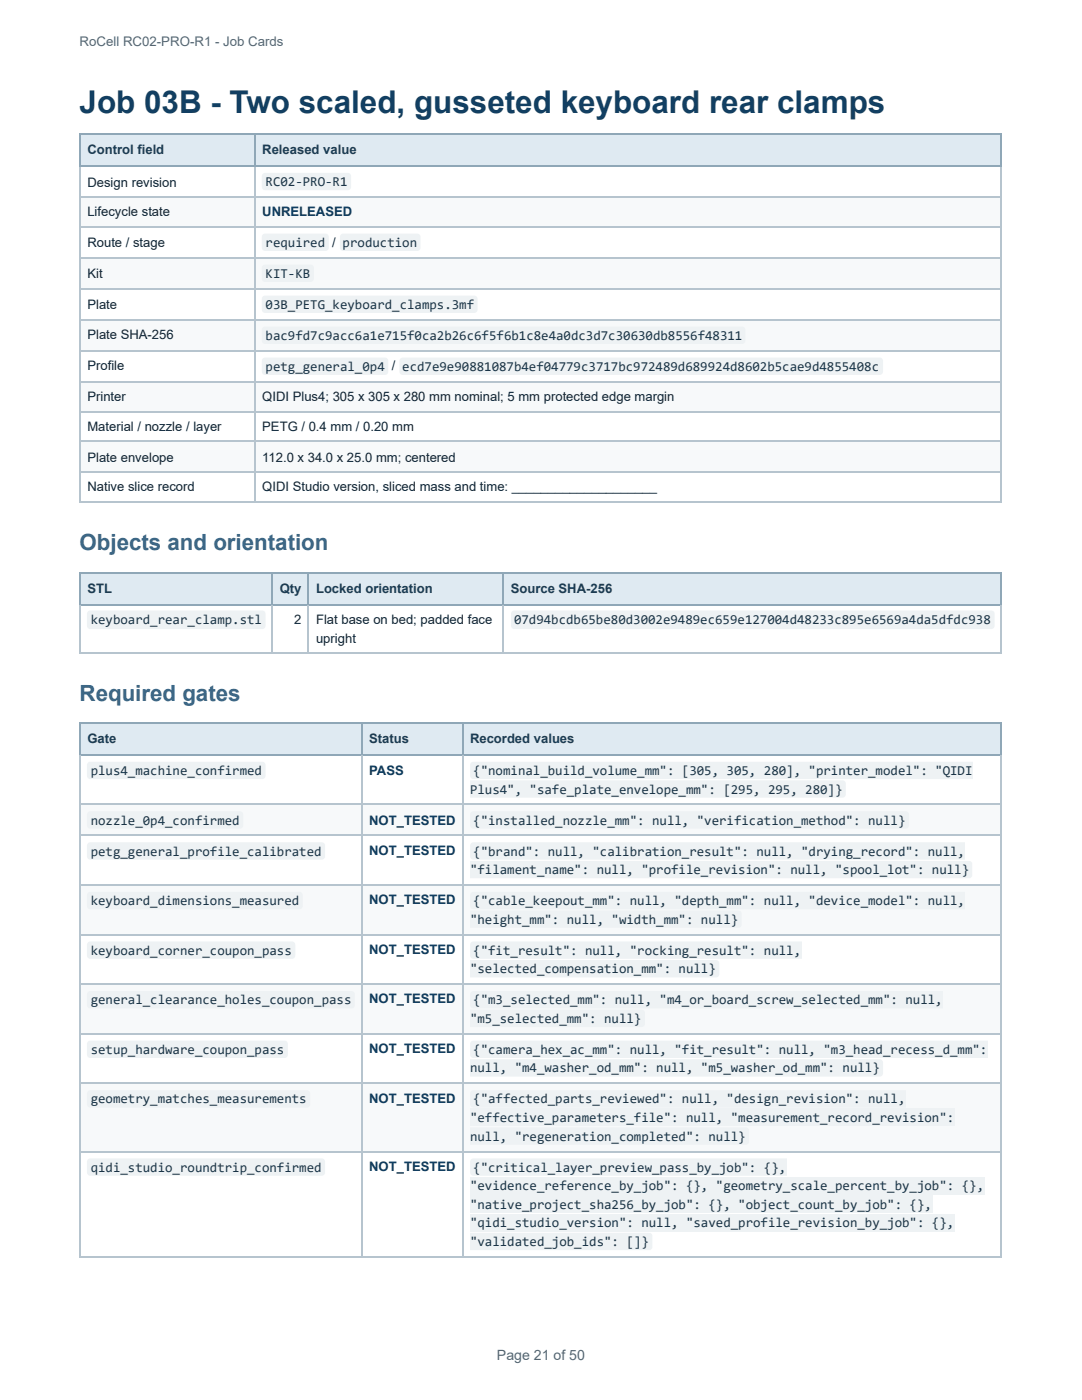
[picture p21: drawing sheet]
<svg xmlns="http://www.w3.org/2000/svg" width="216mm" height="279mm" viewBox="0 0 216 279" stroke-linecap="round" stroke-linejoin="round" font-family="sans-serif">
<defs><g id="words">
<text font-size="6.3" fill="#123f62" x="15.9" y="22.6">Job 03B - Two scaled, gusseted keyboard rear clamps</text>
<g font-size="4.5" fill="#2f668e">
<text x="15.9" y="109.7">Objects and orientation</text>
<text x="15.9" y="139.9">Required gates</text>
</g>
<text font-size="2.8" fill="#5b6470" x="99.2" y="271.5">Page 21 of 50</text>
<g font-size="2.7" fill="#1d3646">
<text x="53" y="37.1">RC02-PRO-R1</text>
<text x="53" y="49.3">required</text>
<text x="68.4" y="49.3">production</text>
<text x="53" y="55.4">KIT-KB</text>
<text x="53" y="61.6">03B_PETG_keyboard_clamps.3mf</text>
<text x="53" y="67.8">bac9fd7c9acc6a1e715f0ca2b26c6f5f6b1c8e4a0dc3d7c30630db8556f48311</text>
<text x="53" y="74">petg_general_0p4</text>
<text x="80.3" y="74">ecd7e9e90881087b4ef04779c3717bc972489d689924d8602b5cae9d4855408c</text>
<text x="18.1" y="124.5">keyboard_rear_clamp.stl</text>
<text x="102.6" y="124.5">07d94bcdb65be80d3002e9489ec659e127004d48233c895e6569a4da5dfdc938</text>
<text x="18.1" y="154.7">plus4_machine_confirmed</text>
<text x="94.4" y="154.7">{&quot;nominal_build_volume_mm&quot;: [305, 305, 280], &quot;printer_model&quot;: &quot;QIDI</text>
<text x="93.8" y="158.4">Plus4&quot;, &quot;safe_plate_envelope_mm&quot;: [295, 295, 280]}</text>
<text x="18.1" y="164.5">nozzle_0p4_confirmed</text>
<text x="94.4" y="164.5">{&quot;installed_nozzle_mm&quot;: null, &quot;verification_method&quot;: null}</text>
<text x="18.1" y="170.7">petg_general_profile_calibrated</text>
<text x="94.4" y="170.7">{&quot;brand&quot;: null, &quot;calibration_result&quot;: null, &quot;drying_record&quot;: null,</text>
<text x="93.8" y="174.4">&quot;filament_name&quot;: null, &quot;profile_revision&quot;: null, &quot;spool_lot&quot;: null}</text>
<text x="18.1" y="180.6">keyboard_dimensions_measured</text>
<text x="93.8" y="184.3">&quot;height_mm&quot;: null, &quot;width_mm&quot;: null}</text>
<text x="94.4" y="180.6">{&quot;cable_keepout_mm&quot;: null, &quot;depth_mm&quot;: null, &quot;device_model&quot;: null,</text>
<text x="18.1" y="190.5">keyboard_corner_coupon_pass</text>
<text x="94.4" y="190.5">{&quot;fit_result&quot;: null, &quot;rocking_result&quot;: null,</text>
<text x="93.8" y="194.2">&quot;selected_compensation_mm&quot;: null}</text>
<text x="18.1" y="200.4">general_clearance_holes_coupon_pass</text>
<text x="94.4" y="200.4">{&quot;m3_selected_mm&quot;: null, &quot;m4_or_board_screw_selected_mm&quot;: null,</text>
<text x="93.8" y="204.1">&quot;m5_selected_mm&quot;: null}</text>
<text x="18.1" y="210.3">setup_hardware_coupon_pass</text>
<text x="93.8" y="214">null, &quot;m4_washer_od_mm&quot;: null, &quot;m5_washer_od_mm&quot;: null}</text>
<text x="94.4" y="210.3">{&quot;camera_hex_ac_mm&quot;: null, &quot;fit_result&quot;: null, &quot;m3_head_recess_d_mm&quot;:</text>
<text x="18.1" y="220.2">geometry_matches_measurements</text>
<text x="94.4" y="220.2">{&quot;affected_parts_reviewed&quot;: null, &quot;design_revision&quot;: null,</text>
<text x="93.8" y="223.9">&quot;effective_parameters_file&quot;: null, &quot;measurement_record_revision&quot;:</text>
<text x="93.8" y="227.6">null, &quot;regeneration_completed&quot;: null}</text>
<text x="18.1" y="233.8">qidi_studio_roundtrip_confirmed</text>
<text x="94.4" y="233.8">{&quot;critical_layer_preview_pass_by_job&quot;: {},</text>
<text x="93.8" y="237.5">&quot;evidence_reference_by_job&quot;: {}, &quot;geometry_scale_percent_by_job&quot;: {},</text>
<text x="93.8" y="241.2">&quot;native_project_sha256_by_job&quot;: {}, &quot;object_count_by_job&quot;: {},</text>
<text x="93.8" y="245">&quot;qidi_studio_version&quot;: null, &quot;saved_profile_revision_by_job&quot;: {},</text>
<text x="93.8" y="248.7">&quot;validated_job_ids&quot;: []}</text>
</g>
<text font-size="2.6" fill="#5b6470" x="15.9" y="9.3">RoCell RC02-PRO-R1 - Job Cards</text>
<g font-size="2.6" fill="#173c56">
<text x="17.4" y="30.8">Control field</text>
<text x="52.3" y="30.8">Released value</text>
<text x="17.4" y="118.4">STL</text>
<text x="55.8" y="118.4">Qty</text>
<text x="63.1" y="118.4">Locked orientation</text>
<text x="101.9" y="118.4">Source SHA-256</text>
<text x="17.4" y="148.3">Gate</text>
<text x="73.7" y="148.3">Status</text>
<text x="93.8" y="148.3">Recorded values</text>
</g>
<g font-size="2.6" fill="#17202a">
<text x="17.4" y="37.2">Design revision</text>
<text x="17.4" y="43.2">Lifecycle state</text>
<text x="17.4" y="49.3">Route / stage</text>
<text x="66.3" y="49.3">/</text>
<text x="17.4" y="55.5">Kit</text>
<text x="17.4" y="61.7">Plate</text>
<text x="17.4" y="67.7">Plate SHA-256</text>
<text x="17.4" y="73.8">Profile</text>
<text x="78.2" y="73.8">/</text>
<text x="17.4" y="80">Printer</text>
<text x="52.3" y="80">QIDI Plus4; 305 x 305 x 280 mm nominal; 5 mm protected edge margin</text>
<text x="17.4" y="86">Material / nozzle / layer</text>
<text x="52.3" y="86">PETG / 0.4 mm / 0.20 mm</text>
<text x="17.4" y="92.1">Plate envelope</text>
<text x="52.3" y="92.1">112.0 x 34.0 x 25.0 mm; centered</text>
<text x="17.4" y="98.1">Native slice record</text>
<text x="52.3" y="98.1">QIDI Studio version, sliced mass and time: ____________________</text>
<text x="58.7" y="124.6">2</text>
<text x="63.1" y="124.6">Flat base on bed; padded face</text>
<text x="63.1" y="128.3">upright</text>
</g>
<g font-size="2.6" fill="#0a3656">
<text x="52.3" y="43.2">UNRELEASED</text>
<text x="73.7" y="154.7">PASS</text>
<text x="73.7" y="164.6">NOT_TESTED</text>
<text x="73.7" y="170.6">NOT_TESTED</text>
<text x="73.7" y="180.5">NOT_TESTED</text>
<text x="73.7" y="190.4">NOT_TESTED</text>
<text x="73.7" y="200.3">NOT_TESTED</text>
<text x="73.7" y="210.2">NOT_TESTED</text>
<text x="73.7" y="220.1">NOT_TESTED</text>
<text x="73.7" y="233.7">NOT_TESTED</text>
</g>
</g></defs>
<g fill="#dfeaf2">
<path d="M16.1 26.8h34.9v6.5h-34.9z"/>
<path d="M51 26.8h148.8v6.5h-148.8z"/>
</g>
<g fill="#f7f9fa">
<path d="M16.1 39.4h34.9v6h-34.9z"/>
<path d="M51 39.4h148.8v6h-148.8z"/>
<path d="M16.1 51.6h34.9v6.2h-34.9z"/>
<path d="M51 51.6h148.8v6.2h-148.8z"/>
<path d="M16.1 63.9h34.9v6h-34.9z"/>
<path d="M51 63.9h148.8v6h-148.8z"/>
<path d="M16.1 76.1h34.9v6.1h-34.9z"/>
<path d="M51 76.1h148.8v6.1h-148.8z"/>
<path d="M16.1 88.2h34.9v5.9h-34.9z"/>
<path d="M51 88.2h148.8v5.9h-148.8z"/>
</g>
<path d="M15.9 26.7h183.9M15.9 33.1h183.9M16 26.6v6.7M50.9 26.6v6.7" fill="none" stroke="#8fa7b7" stroke-width=".25"/>
<path d="M199.8 26.6v6.7" fill="none" stroke="#8fa7b7" stroke-width=".2"/>
<g fill="none" stroke="#b6c4ce" stroke-width=".25">
<path d="M15.9 39.3h183.9M16 33.3v67M50.9 33.3v67M15.9 45.3h183.9M15.9 51.4h183.9M15.9 57.6h183.9M15.9 63.8h183.9M15.9 70h183.9M15.9 76.2h183.9M15.9 82.1h183.9M15.9 88.1h183.9M15.9 94.2h183.9"/>
<path d="M15.9 100.2h183.9"/>
</g>
<path d="M199.8 33.3v67" fill="none" stroke="#b6c4ce" stroke-width=".2"/>
<g fill="#dfeaf2">
<path d="M16.1 114.2h38.4v6.4h-38.4z"/>
<path d="M54.5 114.2h7.1v6.4h-7.1z"/>
<path d="M61.6 114.2h38.9v6.4h-38.9z"/>
<path d="M100.5 114.2h99.3v6.4h-99.3z"/>
</g>
<path d="M15.9 114.3h183.9M16 114.2v6.6M54.3 114.2v6.6M61.5 114.2v6.6M100.4 114.2v6.6M15.9 120.7h183.9" fill="none" stroke="#8fa7b7" stroke-width=".25"/>
<path d="M199.8 114.2v6.6" fill="none" stroke="#8fa7b7" stroke-width=".2"/>
<path d="M15.9 130.4h183.9M16 120.8v9.7M54.3 120.8v9.7M61.5 120.8v9.7M100.4 120.8v9.7" fill="none" stroke="#b6c4ce" stroke-width=".25"/>
<path d="M199.8 120.8v9.7" fill="none" stroke="#b6c4ce" stroke-width=".2"/>
<g fill="#dfeaf2">
<path d="M16.1 144.3h56.2v6.5h-56.2z"/>
<path d="M72.3 144.3h20v6.5h-20z"/>
<path d="M92.3 144.3h107.5v6.5h-107.5z"/>
</g>
<g fill="#f7f9fa">
<path d="M16.1 160.7h56.2v6.2h-56.2z"/>
<path d="M72.3 160.7h20v6.2h-20z"/>
<path d="M92.3 160.7h107.5v6.2h-107.5z"/>
<path d="M16.1 176.8h56.2v9.6h-56.2z"/>
<path d="M72.3 176.8h20v9.6h-20z"/>
<path d="M92.3 176.8h107.5v9.6h-107.5z"/>
<path d="M16.1 196.3h56.2v9.9h-56.2z"/>
<path d="M72.3 196.3h20v9.9h-20z"/>
<path d="M92.3 196.3h107.5v9.9h-107.5z"/>
<path d="M16.1 216.1h56.2v13.6h-56.2z"/>
<path d="M72.3 216.1h20v13.6h-20z"/>
<path d="M92.3 216.1h107.5v13.6h-107.5z"/>
</g>
<path d="M15.9 144.2h183.9M15.9 150.7h183.9M16 144.1v6.7M72.2 144.1v6.7M92.4 144.1v6.7" fill="none" stroke="#8fa7b7" stroke-width=".25"/>
<path d="M199.8 144.1v6.7" fill="none" stroke="#8fa7b7" stroke-width=".2"/>
<path d="M16 150.8v100.2M72.2 150.8v100.2M92.4 150.8v100.2M15.9 160.6h183.9M15.9 166.7h183.9M15.9 176.6h183.9M15.9 186.5h183.9M15.9 196.4h183.9M15.9 206.3h183.9M15.9 216.2h183.9M15.9 229.8h183.9M15.9 250.9h183.9" fill="none" stroke="#b6c4ce" stroke-width=".25"/>
<path d="M199.8 150.8v100.2" fill="none" stroke="#b6c4ce" stroke-width=".2"/>
<g fill="#eef2f4">
<path d="M52.4 34.7l.5-.2h16.5a.66 .66 0 0 1 .7 .7v2.1a.66 .66 0 0 1-.7 .7h-16.5a.66 .66 0 0 1-.7-.7v-2.1z"/>
<path d="M52.4 46.8l.5-.2h12a.66 .66 0 0 1 .7 .7v2.1a.66 .66 0 0 1-.7 .7h-12a.66 .66 0 0 1-.7-.7v-2.1z"/>
<path d="M68 46.8l.5-.2h14.8a.66 .66 0 0 1 .6 .7v2.1a.66 .66 0 0 1-.6 .7h-14.8a.66 .66 0 0 1-.7-.7v-2.1z"/>
<path d="M52.4 53l.5-.2h9.1a.66 .66 0 0 1 .6 .7v2.1a.66 .66 0 0 1-.6 .7h-9.1a.66 .66 0 0 1-.7-.7v-2.1z"/>
<path d="M52.4 59.2l.5-.2h41.7a.66 .66 0 0 1 .7 .7v2.1a.66 .66 0 0 1-.7 .7h-41.7a.66 .66 0 0 1-.7-.7v-2.1z"/>
<path d="M52.4 65.4l.5-.2h95.2a.66 .66 0 0 1 .6 .6v2.2a.66 .66 0 0 1-.6 .6h-95.2a.66 .66 0 0 1-.7-.6v-2.2z"/>
<path d="M52.4 71.6l.5-.2h23.9a.66 .66 0 0 1 .7 .6v2.2a.66 .66 0 0 1-.7 .6h-23.9a.66 .66 0 0 1-.7-.6v-2.2z"/>
<path d="M79.9 71.6l.5-.2h95.1a.66 .66 0 0 1 .7 .6v2.2a.66 .66 0 0 1-.7 .6h-95.1a.66 .66 0 0 1-.7-.6v-2.2z"/>
<path d="M17.6 122l.4-.2h34.3a.66 .66 0 0 1 .7 .7v2.4a.66 .66 0 0 1-.7 .6h-34.3a.66 .66 0 0 1-.6-.6v-2.4z"/>
<path d="M102.2 122l.4-.2h95.2a.66 .66 0 0 1 .7 .7v2.4a.66 .66 0 0 1-.7 .6h-95.2a.66 .66 0 0 1-.6-.6v-2.4z"/>
<path d="M17.6 152.2l.4-.2h34.3a.66 .66 0 0 1 .7 .7v2.1a.66 .66 0 0 1-.7 .7h-34.3a.66 .66 0 0 1-.6-.7v-2.1z"/>
<path d="M94 152.2l.5-.2h99.6v3.5h-99.6a.66 .66 0 0 1-.7-.7v-2.1z"/>
<path d="M93.8 155.7h74.3a.66 .66 0 0 1 .7 .7v2.1a.66 .66 0 0 1-.7 .7h-74.3z"/>
<path d="M17.6 162.1l.4-.2h29.9a.66 .66 0 0 1 .6 .7v2.1a.66 .66 0 0 1-.6 .7h-29.9a.66 .66 0 0 1-.6-.7v-2.1z"/>
<path d="M94 162.1l.5-.2h86.2a.66 .66 0 0 1 .7 .7v2.1a.66 .66 0 0 1-.7 .7h-86.2a.66 .66 0 0 1-.7-.7v-2.1z"/>
<path d="M17.6 168.3l.4-.2h46.2a.66 .66 0 0 1 .7 .7v2.1a.66 .66 0 0 1-.7 .7h-46.2a.66 .66 0 0 1-.6-.7v-2.1z"/>
<path d="M94 168.3l.5-.2h98.1v3.5h-98.1a.66 .66 0 0 1-.7-.7v-2.1z"/>
<path d="M93.8 171.8h99.5a.66 .66 0 0 1 .7 .7v2.1a.66 .66 0 0 1-.7 .7h-99.5z"/>
<path d="M17.6 178.2l.4-.2h41.7a.66 .66 0 0 1 .7 .7v2.1a.66 .66 0 0 1-.7 .7h-41.7a.66 .66 0 0 1-.6-.7v-2.1z"/>
<path d="M94 178.2l.5-.2h98.1v3.5h-98.1a.66 .66 0 0 1-.7-.7v-2.1z"/>
<path d="M93.8 181.7h53.5a.66 .66 0 0 1 .7 .7v2.1a.66 .66 0 0 1-.7 .7h-53.5z"/>
<path d="M17.6 188.1l.4-.2h40.3a.66 .66 0 0 1 .6 .6v2.2a.66 .66 0 0 1-.6 .7h-40.3a.66 .66 0 0 1-.6-.7v-2.2z"/>
<path d="M94 188.1l.5-.2h65.4v3.5h-65.4a.66 .66 0 0 1-.7-.7v-2.2z"/>
<path d="M93.8 191.6h49.1a.66 .66 0 0 1 .6 .7v2.1a.66 .66 0 0 1-.6 .7h-49.1z"/>
<path d="M17.6 198l.4-.2h52.1a.66 .66 0 0 1 .7 .6v2.2a.66 .66 0 0 1-.7 .6h-52.1a.66 .66 0 0 1-.6-.6v-2.2z"/>
<path d="M94 198l.5-.2h93.6v3.4h-93.6a.66 .66 0 0 1-.7-.6v-2.2z"/>
<path d="M93.8 201.5h34.2a.66 .66 0 0 1 .7 .7v2.1a.66 .66 0 0 1-.7 .7h-34.2z"/>
<path d="M17.6 207.9l.4-.2h38.8a.66 .66 0 0 1 .6 .6v2.2a.66 .66 0 0 1-.6 .6h-38.8a.66 .66 0 0 1-.6-.6v-2.2z"/>
<path d="M94 207.9l.5-.2h102.5v3.4h-102.5a.66 .66 0 0 1-.7-.6v-2.2z"/>
<path d="M93.8 211.4h81.7a.66 .66 0 0 1 .7 .7v2.1a.66 .66 0 0 1-.7 .7h-81.7z"/>
<path d="M17.6 217.8l.4-.2h43.2a.66 .66 0 0 1 .7 .6v2.2a.66 .66 0 0 1-.7 .6h-43.2a.66 .66 0 0 1-.6-.6v-2.2z"/>
<path d="M94 217.8l.5-.2h86.2v3.4h-86.2a.66 .66 0 0 1-.7-.6v-2.2z"/>
<path d="M93.8 221.3h96.8v3.5h-96.8z"/>
<path d="M93.8 225h55a.66 .66 0 0 1 .7 .7v2.1a.66 .66 0 0 1-.7 .7h-55z"/>
<path d="M17.6 231.4l.4-.2h46.2a.66 .66 0 0 1 .7 .6v2.2a.66 .66 0 0 1-.7 .6h-46.2a.66 .66 0 0 1-.6-.6v-2.2z"/>
<path d="M94 231.4l.5-.2h62.4v3.4h-62.4a.66 .66 0 0 1-.7-.6v-2.2z"/>
<path d="M93.8 234.9h102.7v3.5h-102.7z"/>
<path d="M93.8 238.6h92.3v3.5h-92.3z"/>
<path d="M93.8 242.3h96.8v3.5h-96.8z"/>
<path d="M93.8 246h35.7a.66 .66 0 0 1 .7 .7v2.1a.66 .66 0 0 1-.7 .7h-35.7z"/>
</g>
<use href="#words"/>
</svg>
